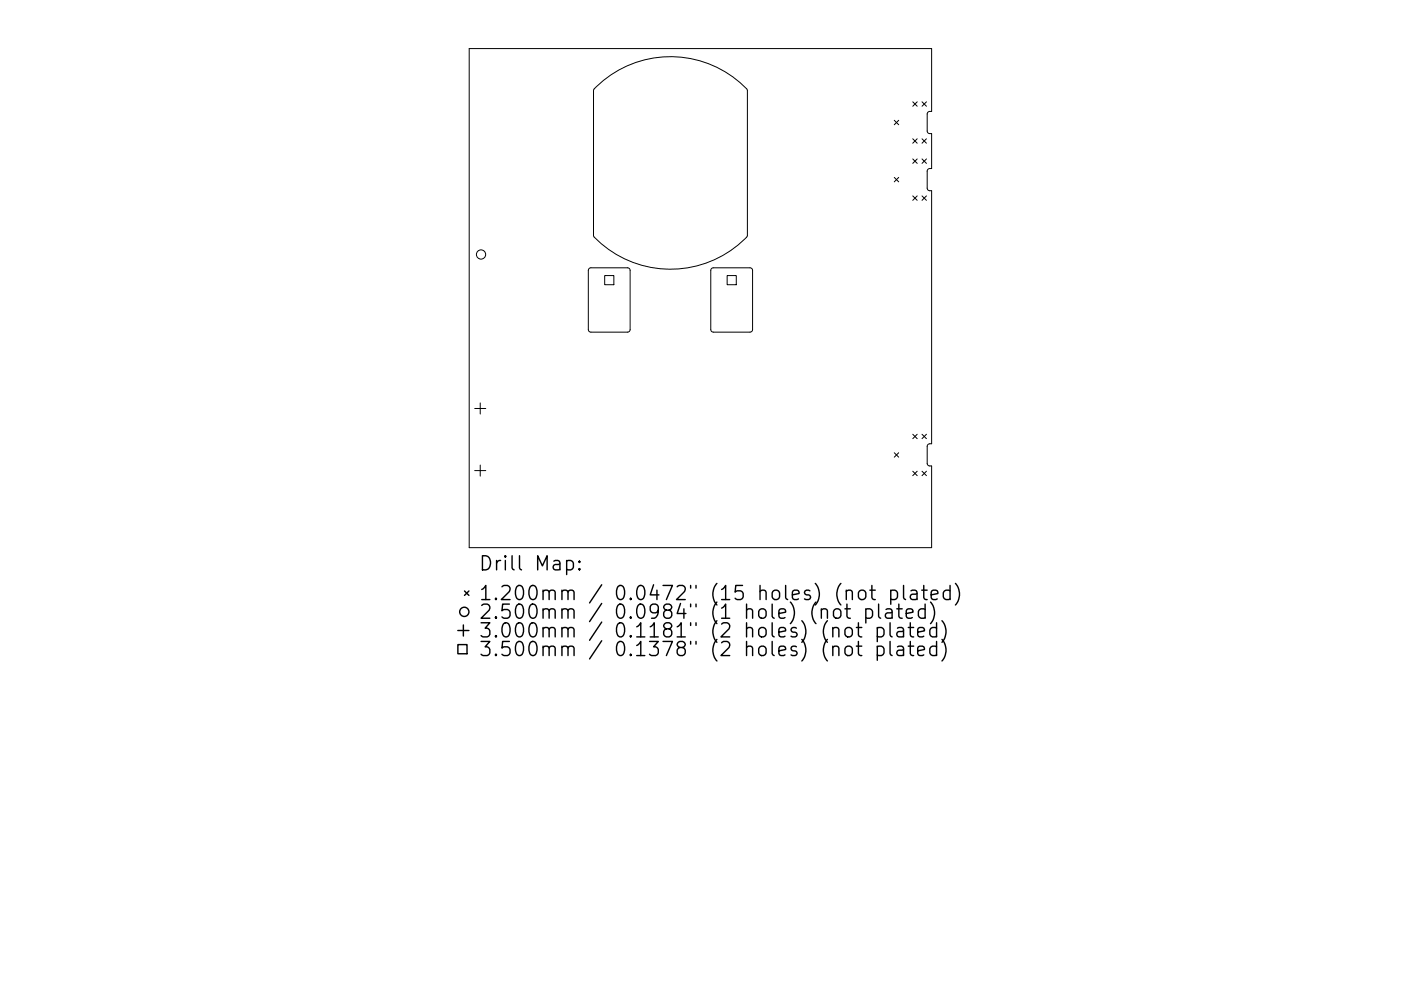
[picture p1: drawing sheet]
<svg xmlns="http://www.w3.org/2000/svg" width="297mm" height="210mm" viewBox="0 0 297 210" stroke-linecap="round" stroke-linejoin="round" font-family="sans-serif">
<defs><g id="words">
<g font-size="4.2">
<text x="101.4" y="121.1">Drill Map:</text>
<text x="101.4" y="127.4">1.200mm / 0.0472&quot; (15 holes) (not plated)</text>
<text x="101.4" y="131.3">2.500mm / 0.0984&quot; (1 hole) (not plated)</text>
<text x="101.4" y="135.3">3.000mm / 0.1181&quot; (2 holes) (not plated)</text>
<text x="101.4" y="139.2">3.500mm / 0.1378&quot; (2 holes) (not plated)</text>
</g>
</g></defs>
<g fill="none" stroke="#000" stroke-width=".21">
<path d="M99.5 10.3h98v13.3l-.6 .1-.3 .5v3.7l.3 .4h.6v7.5h-.6l-.3 .5v3.8l.3 .3 .6 .1v53.7h-.6l-.3 .5v3.8l.3 .3 .6 .1v17.3h-98zM126 18.8a22.3 22.3 0 0 1 32.5 .3l-.1 31a22.3 22.3 0 0 1-32.6-.1v-30.8zM189.6 25.5l.9 1M189.6 37.6l.9 1M190.5 25.5l-.9 1M190.5 37.6l-.9 1M193.5 29.4l1 1M193.5 21.6l1 .9M193.5 33.7l1 1M194.5 21.6l-1 .9M194.5 33.7l-1 1M194.5 29.4l-1 1"/>
<path d="M195.5 21.6l.9 .9M195.5 29.4l.9 1M195.5 33.7l.9 1M196.4 21.6l-.9 .9M196.4 29.4l-.9 1M196.4 33.7l-.9 1M124.9 57l.4-.2h7.7l.5 .3 .1 12.8-.3 .5-8 .1-.5-.3-.1-12.8zM128.2 58.5h1.9v1.9h-1.9zM150.9 57l.3-.2h7.8l.5 .3 .1 12.8-.3 .5-8.1 .1-.4-.3-.1-12.8zM154.2 58.5h1.9v1.9h-1.9zM193.5 41.6l1 .9M194.5 41.6l-1 .9"/>
<path d="M195.5 41.6l.9 .9M196.4 41.6l-.9 .9M100.6 86.7h2.4M100.6 99.8h2.4M101.8 85.5v2.3M101.8 98.7v2.3M189.6 96.1l.9 .9M190.5 96.1l-.9 .9M193.5 92.1l1 1M193.5 100l1 .9M194.5 92.1l-1 1M194.5 100l-1 .9"/>
<path d="M195.5 92.1l.9 1M195.5 100l.9 .9M196.4 92.1l-.9 1M196.4 100l-.9 .9"/>
<circle cx="102" cy="54" r=".98"/>
</g>
<g fill="none" stroke="#000" stroke-width=".3">
<path d="M120.1 119.1l.9-.2 .6 .6v.8l-.3 .5-.3 .1-.9-.1M122.9 119.1l.1 .1-.1 .1-.2-.1 .2-.1v.2M97.1 133.8h2.3M97.1 136.8h1.9v1.9h-1.9zM98.2 132.6v2.3M98.5 125.4l.9 .9M99.4 125.4l-.9 .9M122.9 120.6l.1 .2-.1 .1-.2-.1 .2-.2v.3M174.1 129.5a.74 .74 0 0 1 1.3 .1v1.6M176.6 133.4a.74 .74 0 0 1 1.3 .2v1.5M176.6 137.4a.74 .74 0 0 1 1.3 .1v1.6M177 129.3a.81 .81 0 0 1 1.3 .4v.9a.81 .81 0 0 1-.8 .6 .81 .81 0 0 1-.8-.6v-.9z"/>
<path d="M179.1 129.2h1.2M179.3 133.4a.81 .81 0 0 1 .8-.3 .81 .81 0 0 1 .6 .6v.9a.81 .81 0 0 1-.8 .6 .81 .81 0 0 1-.8-.6v-.9zM179.4 125.5a.74 .74 0 0 1 1.3 .1v1.6M179.4 137.2a.81 .81 0 0 1 1.3 .5v.8a.81 .81 0 0 1-.8 .6 .81 .81 0 0 1-.8-.6v-.8zM179.6 128.2v2.5l.1 .3 .6 .2M181.6 133.1h1.1M181.6 137.1h1.1M182 132.1v2.6l.1 .3 .6 .1M182 136.1v2.6l.1 .2 .6 .2M182.1 125.5a.81 .81 0 0 1 .8-.3 .81 .81 0 0 1 .7 .6v.8a.81 .81 0 0 1-.8 .6 .81 .81 0 0 1-.8-.6v-.8zM183.6 129.3l.8-.1 .6 .5v.9l-.3 .4-.3 .2-.8-.2M183.6 129.2v3"/>
<path d="M184.4 125.2h1.2M184.9 124.2v2.6l.1 .3 .6 .1M186 133.3l.9-.2 .5 .6v.9l-.3 .4-.2 .1-.9-.1M186 137.2l.9-.1 .5 .6v.8l-.3 .4-.2 .2-.9-.2M186 133.1v3M186 137.1v3M186.3 128.2v2.5l.4 .5M187.9 129.3l.2-.1 .9 .1 .1 .3v1.6M188.7 132.1v2.6l.4 .4M188.7 136.1v2.6l.4 .4M188.9 125.4l.8-.2 .6 .6v.8l-.3 .5-.3 .1-.8-.1M188.9 125.2v3"/>
<path d="M189.1 129.9l-1 .1a.59 .59 0 0 0-.4 .6 .59 .59 0 0 0 .4 .6l1-.2M190.1 129.2h1.2M190.3 133.3l.3-.2 .8 .2 .2 .3v1.5M190.3 137.2l.3-.1 .8 .1 .2 .3v1.6M190.6 128.2v2.5l.1 .3 .6 .2M191.6 124.2v2.6l.4 .4M191.6 133.8l-1 .2a.59 .59 0 0 0-.5 .6 .59 .59 0 0 0 .5 .5l1-.1M191.6 137.8l-1 .1a.59 .59 0 0 0-.5 .6 .59 .59 0 0 0 .5 .6l1-.2M192.1 130.2l1.5-.3-.2-.6-.8-.1-.5 .4v1.1l.2 .3 .3 .2 .8-.2M192.6 133.1h1.1M192.6 137.1h1.1M193 132.1v2.6l.1 .3 .6 .1"/>
<path d="M193 136.1v2.6l.1 .2 .6 .2M193.1 125.4l.3-.2 .9 .2 .1 .2v1.6M194.4 125.9l-1 .2a.59 .59 0 0 0-.4 .5 .59 .59 0 0 0 .4 .6l1-.1M194.6 134.1l1.4-.3-.1-.5-.9-.2-.4 .5v1.1l.1 .3 .3 .1 .9-.1M194.6 138.1l1.4-.3-.1-.6-.9-.1-.4 .4v1.2l.1 .2 .3 .2 .9-.2M195.4 125.2h1.2M195.9 124.2v2.6l.1 .3 .6 .1M196.1 129.3l-.8-.1-.6 .5v.9l.3 .4 .3 .2 .8-.2M196.1 128.2v3M197.3 127.7a3.4 3.4 0 0 1 0 4.6M197.4 126.2l1.5-.3-.2-.5-.8-.2-.5 .4v1.2l.2 .3 .3 .1 .8-.1M198.6 133.3l-.9-.2-.6 .6v.9l.3 .4 .3 .1 .9-.1"/>
<path d="M198.6 137.2l-.9-.1-.6 .6v.8l.3 .4 .3 .2 .9-.2M198.6 132.1v3M198.6 136.1v3M199.7 131.7a3.4 3.4 0 0 1 0 4.6M199.7 135.7a3.4 3.4 0 0 1 0 4.5M201.4 125.4l-.8-.2-.6 .6v.8l.3 .5 .3 .1 .8-.1M201.4 124.2v3M202.6 123.8a3.4 3.4 0 0 1 0 4.6"/>
<circle cx="98.4" cy="129.8" r=".98"/>
</g>
<use href="#words"/>
</svg>
